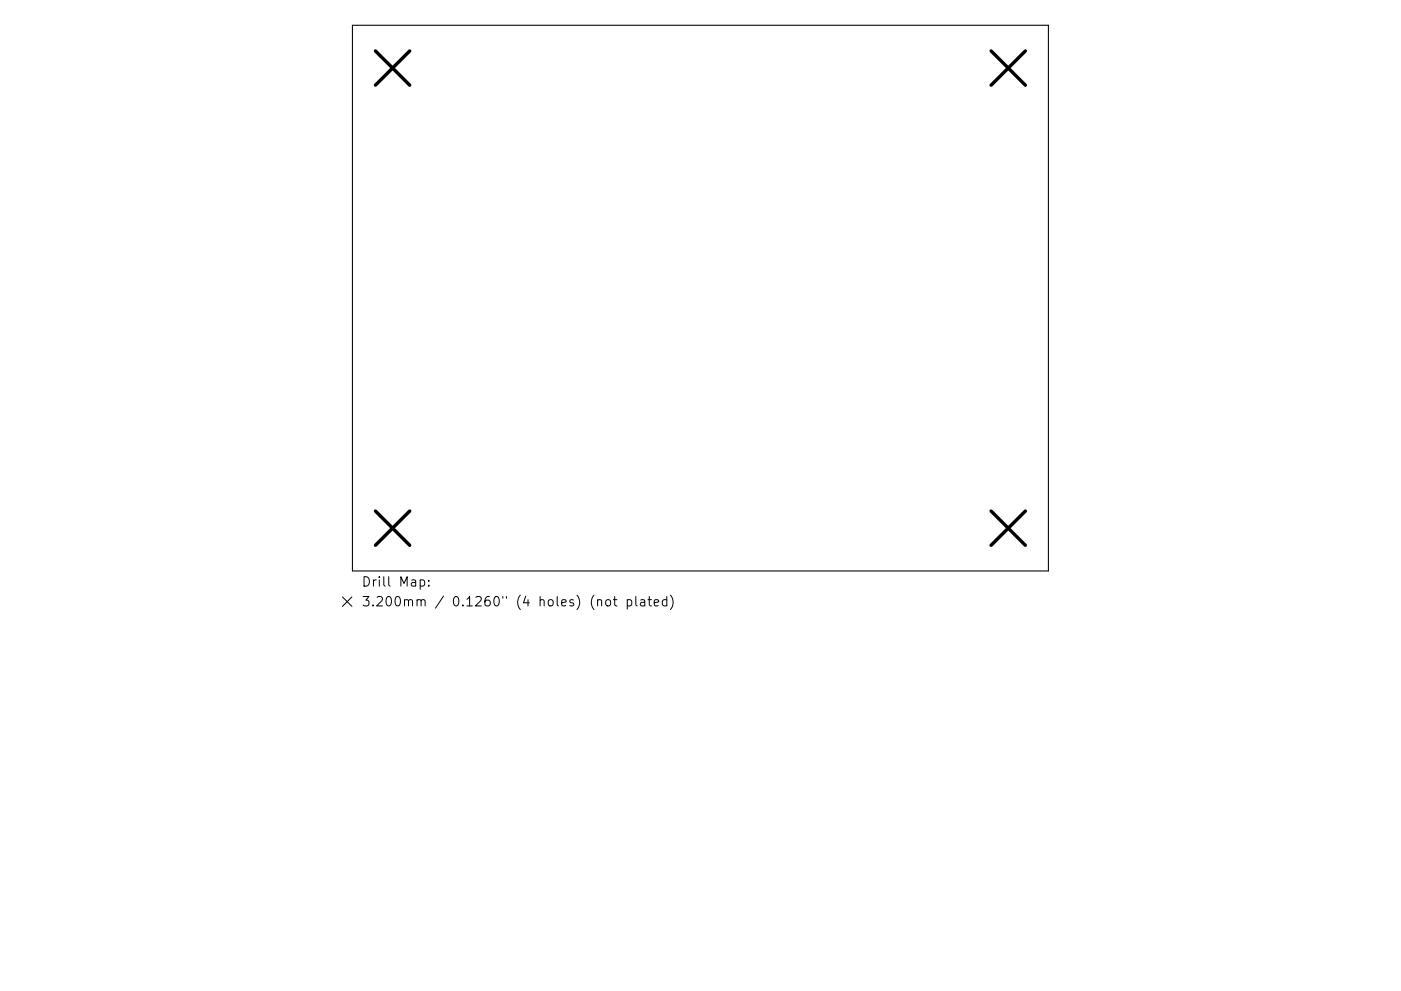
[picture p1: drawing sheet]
<svg xmlns="http://www.w3.org/2000/svg" width="297mm" height="210mm" viewBox="0 0 297 210" stroke-linecap="round" stroke-linejoin="round" font-family="sans-serif">
<defs><g id="words">
<g font-size="2.8">
<text x="76.6" y="124.5">Drill Map:</text>
<text x="76.6" y="128.7">3.200mm / 0.1260&quot; (4 holes) (not plated)</text>
</g>
</g></defs>
<path d="M74.7 5.4h147.6v115.7h-147.6z" fill="none" stroke="#000" stroke-width=".23"/>
<path d="M79.6 10.8l7.3 7.3M86.9 10.8l-7.3 7.3M210.1 10.8l7.3 7.3M217.4 10.8l-7.3 7.3M79.6 108.4l7.3 7.3M86.9 108.4l-7.3 7.3M210.1 108.4l7.3 7.3M217.4 108.4l-7.3 7.3" fill="none" stroke="#000" stroke-width=".73"/>
<g fill="none" stroke="#000" stroke-width=".21">
<path d="M72.6 126.7l2 2M74.6 126.7l-2 2M89.1 123.1l.6-.1 .3 .4v.6l-.1 .3h-.8M90.9 124.2v.2M90.9 123.1v.2M126.7 127.4l.3-.2 .5 .1 .1 1.3M128.6 127.3l.2-.1a.54 .54 0 0 1 .7 .4v.6a.54 .54 0 0 1-.6 .4 .54 .54 0 0 1-.5-.4v-.6zM130 127.2h.8M130.3 126.6v1.7l.1 .2 .4 .1M133 127.3l.6-.1 .3 .4v.6l-.1 .3h-.8M133 127.2v2M134.8 126.6v1.7l.3 .3"/>
<path d="M135.9 127.3h.7l.1 1.3M136.7 127.7l-.7 .1a.39 .39 0 0 0-.3 .4 .39 .39 0 0 0 .3 .4l.7-.1M137.4 127.2h.7M137.7 126.6v1.7l.1 .2 .3 .1M138.7 127.9l1-.2-.1-.4-.6-.1-.3 .3 .1 1h.8M141.4 127.3l-.6-.1-.4 .4v.6l.2 .3h.8M141.4 126.6v2M142.1 126.3a2.29 2.29 0 0 1 0 3"/>
</g>
<use href="#words"/>
</svg>
